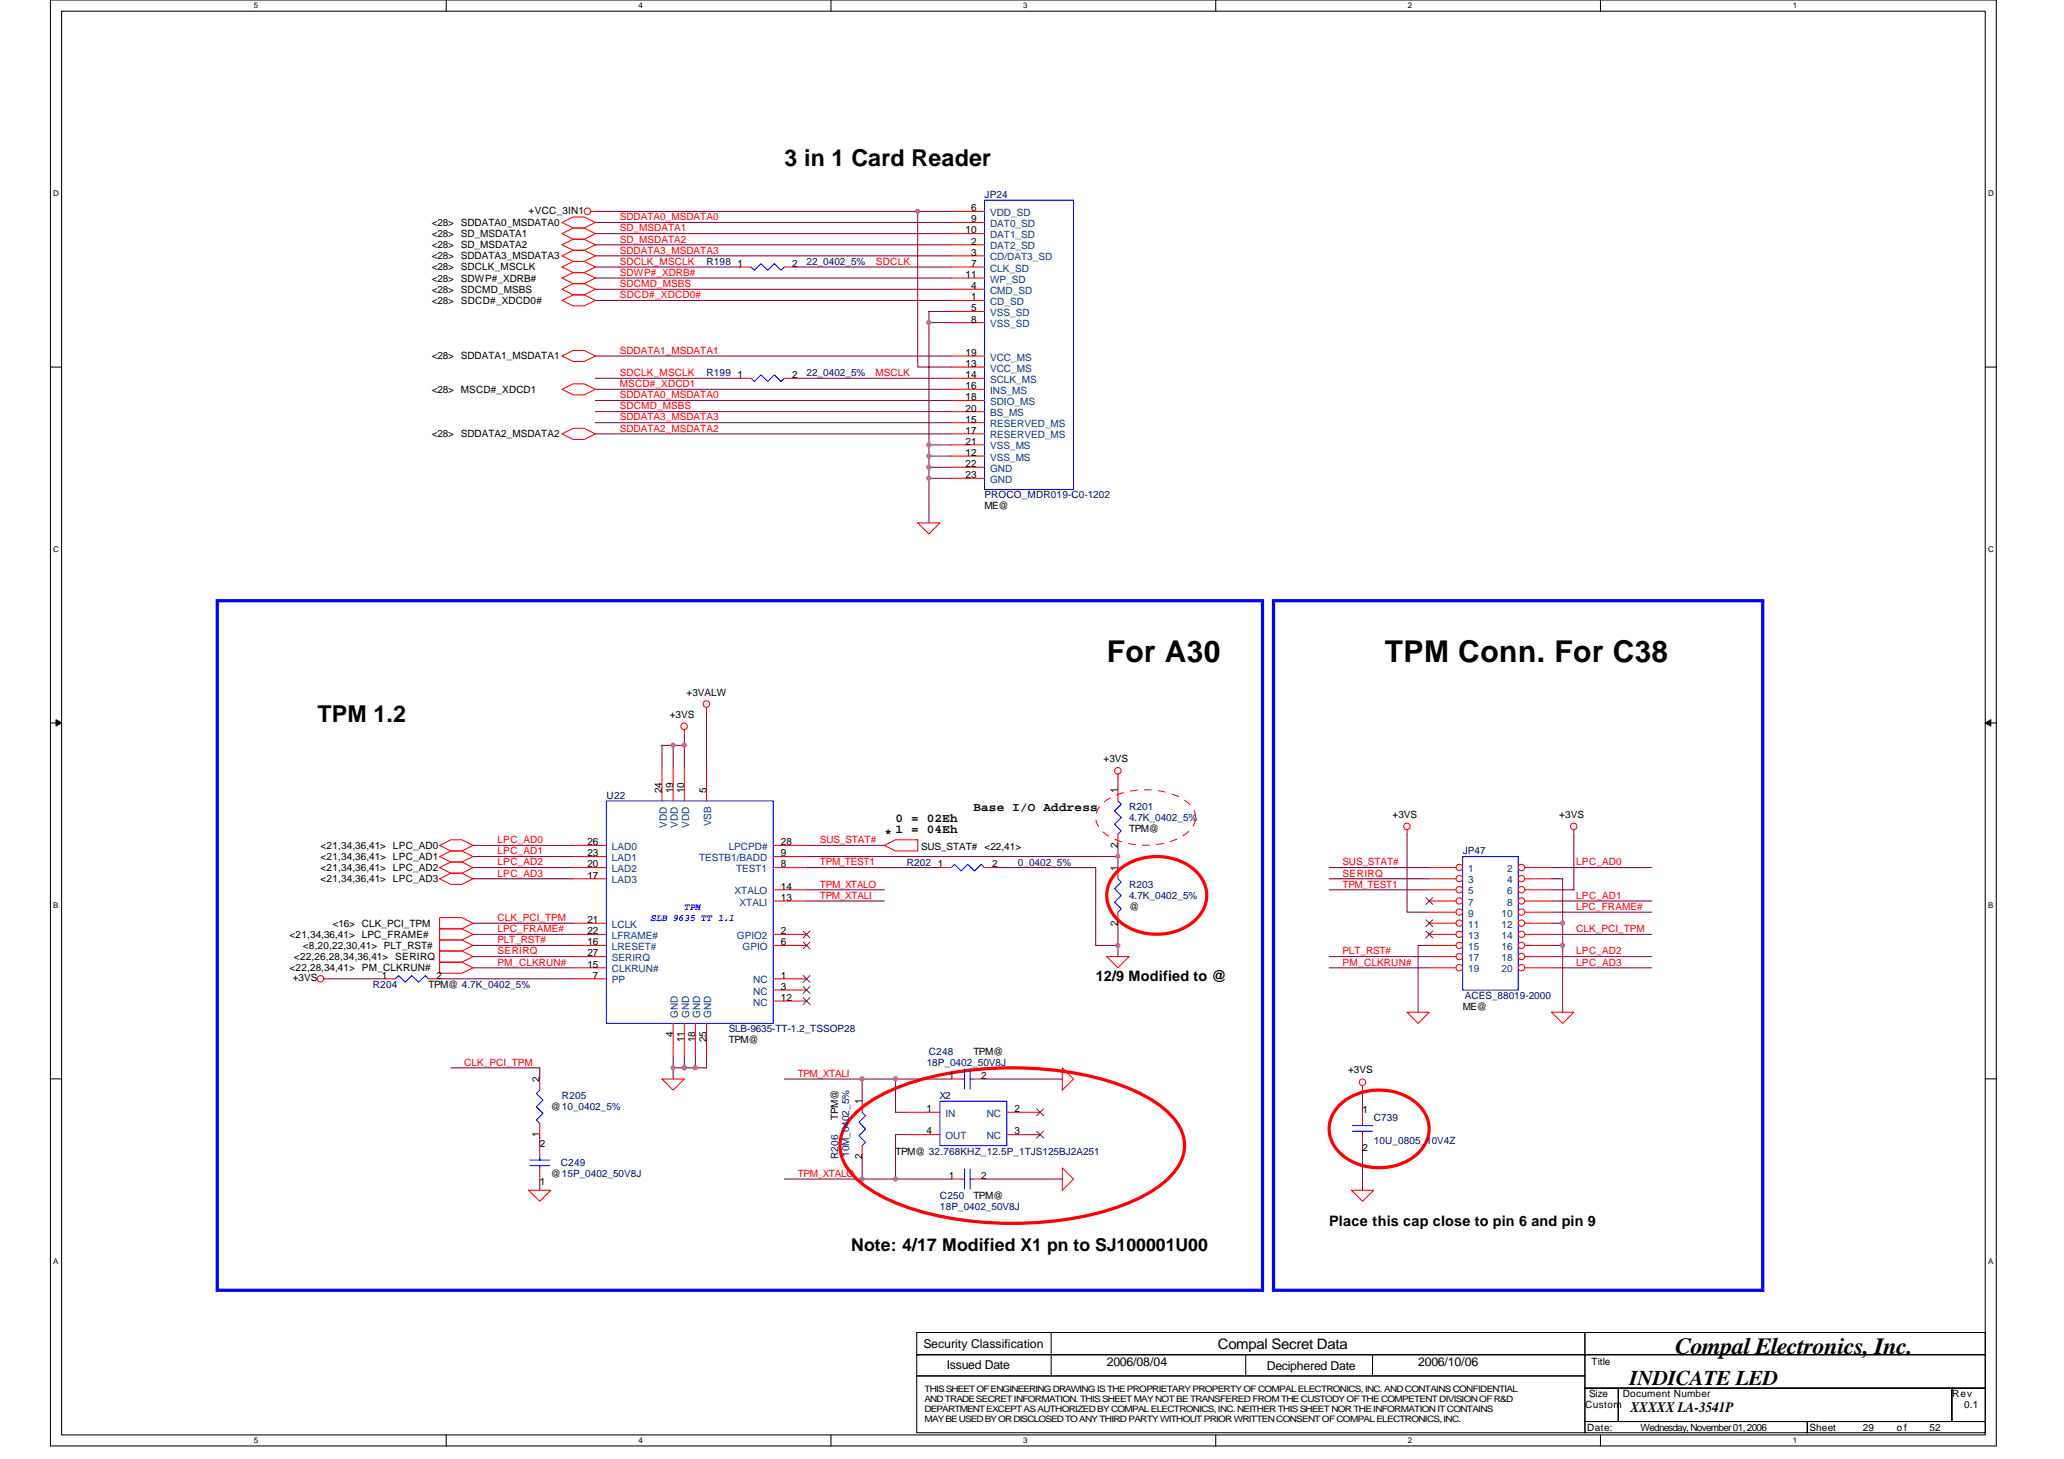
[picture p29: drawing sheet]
<svg xmlns="http://www.w3.org/2000/svg" width="297mm" height="210mm" viewBox="0 0 297 210" stroke-linecap="round" stroke-linejoin="round" font-family="sans-serif">
<defs><g id="words">
<g font-size="4.3">
<text x="159.3" y="95.2">For A30</text>
<text x="199.3" y="95.2">TPM Conn. For C38</text>
</g>
<g font-size="3.3">
<text x="112.9" y="23.9">3 in 1 Card Reader</text>
<text x="45.7" y="103.9">TPM 1.2</text>
<text x="241.1" y="194.7">Compal Electronics, Inc.</text>
</g>
<text font-size="3" x="234.5" y="199.2">INDICATE LED</text>
<text font-size="2.5" x="122.5" y="180">Note: 4/17 Modified X1 pn to SJ100001U00</text>
<g font-size="2.1">
<text x="157.7" y="141.2">12/9 Modified to @</text>
<text x="191.3" y="176.4">Place this cap close to pin 6 and pin 9</text>
<text x="175.3" y="194">Compal Secret Data</text>
<text x="234.7" y="203.2">XXXXX LA-3541P</text>
</g>
<g font-size="1.8">
<text x="128.9" y="119.8">1 = 04Eh</text>
<text x="128.9" y="118.2">0 = 02Eh</text>
<text x="140.1" y="116.6">Base I/O Address</text>
<text x="127.3" y="120.5">*</text>
<text x="132.9" y="193.9">Security Classification</text>
<text x="136.2" y="197">Issued Date</text>
<text x="159.3" y="196.5">2006/08/04</text>
<text x="182.3" y="197.1">Deciphered Date</text>
<text x="204.1" y="196.5">2006/10/06</text>
</g>
<g font-size="1.4" fill="#000080">
<text x="141.7" y="28.5">JP24</text>
<text x="101.7" y="38.1">R198</text>
<text x="116.1" y="38.1">22_0402_5%</text>
<text x="101.7" y="54.1">R199</text>
<text x="116.1" y="54.1">22_0402_5%</text>
<text x="141.7" y="71.7">PROCO_MDR019-C0-1202</text>
<text x="87.3" y="114.9">U22</text>
<text x="162.5" y="116.5">R201</text>
<text x="162.5" y="118.1">4.7K_0402_5%</text>
<text x="130.5" y="124.5">R202</text>
<text x="146.5" y="124.5">0_0402_5%</text>
<text x="210.5" y="122.9">JP47</text>
<text x="162.5" y="127.7">R203</text>
<text x="162.5" y="129.3">4.7K_0402_5%</text>
<text x="53.7" y="142.1">R204</text>
<text x="210.8" y="143.7">ACES_88019-2000</text>
<text x="104.9" y="148.5">SLB-9635-TT-1.2_TSSOP28</text>
<text x="133.4" y="153.3">18P_0402_50V8J</text>
<text x="133.7" y="151.7">C248</text>
<text x="80.9" y="158.1">R205</text>
<text x="135.2" y="158.1">X2</text>
<text x="197.7" y="161.3">C739</text>
<text x="80.7" y="167.7">C249</text>
<text x="120.6" y="166.8" transform="rotate(-90 120.6 166.8)">R206</text>
<text x="122.2" y="166.4" transform="rotate(-90 122.2 166.4)">10M_0402_5%</text>
<text x="197.7" y="164.5">10U_0805_10V4Z</text>
<text x="135.3" y="172.5">C250</text>
<text x="135.3" y="174.1">18P_0402_50V8J</text>
</g>
<g font-size="1.4">
<text x="62.1" y="32.5">&lt;28&gt; SDDATA0_MSDATA0</text>
<text x="62.1" y="34.1">&lt;28&gt; SD_MSDATA1</text>
<text x="62.1" y="35.7">&lt;28&gt; SD_MSDATA2</text>
<text x="76.1" y="30.7">+VCC_3IN1</text>
<text x="139" y="33.6">10</text>
<text x="139.8" y="35.2">2</text>
<text x="139.8" y="30.4">6</text>
<text x="139.8" y="32">9</text>
<text x="62.1" y="37.3">&lt;28&gt; SDDATA3_MSDATA3</text>
<text x="62.1" y="38.9">&lt;28&gt; SDCLK_MSCLK</text>
<text x="62.1" y="40.5">&lt;28&gt; SDWP#_XDRB#</text>
<text x="106.1" y="38.4">1</text>
<text x="114" y="38.4">2</text>
<text x="139" y="40">11</text>
<text x="139.8" y="41.6">4</text>
<text x="139.8" y="38.4">7</text>
<text x="139.8" y="36.8">3</text>
<text x="62.1" y="43.7">&lt;28&gt; SDCD#_XDCD0#</text>
<text x="62.1" y="42.1">&lt;28&gt; SDCMD_MSBS</text>
<text x="139.8" y="46.4">8</text>
<text x="139.8" y="43.2">1</text>
<text x="139.8" y="44.8">5</text>
<text x="62.1" y="51.7">&lt;28&gt; SDDATA1_MSDATA1</text>
<text x="139" y="52.8">13</text>
<text x="139" y="51.2">19</text>
<text x="62.1" y="56.5">&lt;28&gt; MSCD#_XDCD1</text>
<text x="106.1" y="54.4">1</text>
<text x="114" y="54.4">2</text>
<text x="139" y="57.6">18</text>
<text x="139" y="59.2">20</text>
<text x="139" y="56">16</text>
<text x="139" y="54.4">14</text>
<text x="62.1" y="62.9">&lt;28&gt; SDDATA2_MSDATA2</text>
<text x="139" y="64">21</text>
<text x="139" y="62.4">17</text>
<text x="139" y="60.8">15</text>
<text x="139" y="65.6">12</text>
<text x="139" y="68.8">23</text>
<text x="139" y="67.2">22</text>
<text x="141.7" y="73.3">ME@</text>
<text x="98.8" y="100.2">+3VALW</text>
<text x="96.4" y="103.2">+3VS</text>
<text x="158.8" y="109.6">+3VS</text>
<text x="95.2" y="114.1" transform="rotate(-90 95.2 114.1)">24</text>
<text x="96.9" y="114.1" transform="rotate(-90 96.9 114.1)">19</text>
<text x="98.5" y="114.1" transform="rotate(-90 98.5 114.1)">10</text>
<text x="101.7" y="114.1" transform="rotate(-90 101.7 114.1)">5</text>
<text x="160.9" y="114.1" transform="rotate(-90 160.9 114.1)">1</text>
<text x="162.5" y="119.7">TPM@</text>
<text x="200.4" y="117.6">+3VS</text>
<text x="224.4" y="117.6">+3VS</text>
<text x="46.1" y="125.3">&lt;21,34,36,41&gt; LPC_AD2</text>
<text x="46.1" y="122.1">&lt;21,34,36,41&gt; LPC_AD0</text>
<text x="46.1" y="123.7">&lt;21,34,36,41&gt; LPC_AD1</text>
<text x="84.5" y="121.6">26</text>
<text x="84.5" y="123.2">23</text>
<text x="84.5" y="124.8">20</text>
<text x="112.4" y="121.6">28</text>
<text x="112.4" y="124.8">8</text>
<text x="112.4" y="123.2">9</text>
<text x="132.6" y="122.3">SUS_STAT# &lt;22,41&gt;</text>
<text x="135" y="124.8">1</text>
<text x="142.8" y="124.8">2</text>
<text x="160.9" y="125.3" transform="rotate(-90 160.9 125.3)">1</text>
<text x="160.9" y="121.9" transform="rotate(-90 160.9 121.9)">2</text>
<text x="46.1" y="126.9">&lt;21,34,36,41&gt; LPC_AD3</text>
<text x="84.5" y="126.4">17</text>
<text x="112.4" y="129.6">13</text>
<text x="112.4" y="128">14</text>
<text x="162.5" y="130.9">@</text>
<text x="41.7" y="134.9">&lt;21,34,36,41&gt; LPC_FRAME#</text>
<text x="43.6" y="136.5">&lt;8,20,22,30,41&gt; PLT_RST#</text>
<text x="47.9" y="133.3">&lt;16&gt; CLK_PCI_TPM</text>
<text x="84.5" y="132.8">21</text>
<text x="84.5" y="134.4">22</text>
<text x="84.5" y="136">16</text>
<text x="84.5" y="137.6">27</text>
<text x="112.4" y="136">6</text>
<text x="112.4" y="134.4">2</text>
<text x="160.9" y="133.2" transform="rotate(-90 160.9 133.2)">2</text>
<text x="41.7" y="139.7">&lt;22,28,34,41&gt; PM_CLKRUN#</text>
<text x="42.1" y="141.2">+3VS</text>
<text x="42.3" y="138.1">&lt;22,26,28,34,36,41&gt; SERIRQ</text>
<text x="54.9" y="140.8">1</text>
<text x="61.7" y="142.1">TPM@ 4.7K_0402_5%</text>
<text x="62.8" y="140.8">2</text>
<text x="84.5" y="139.2">15</text>
<text x="85.3" y="140.8">7</text>
<text x="112.4" y="140.8">1</text>
<text x="112.4" y="142.4">3</text>
<text x="112.4" y="144">12</text>
<text x="96.9" y="149.2" transform="rotate(-90 96.9 149.2)">4</text>
<text x="98.5" y="150" transform="rotate(-90 98.5 150)">11</text>
<text x="100.1" y="150" transform="rotate(-90 100.1 150)">18</text>
<text x="101.7" y="150" transform="rotate(-90 101.7 150)">25</text>
<text x="210.5" y="145.3">ME@</text>
<text x="77.7" y="155.7" transform="rotate(-90 77.7 155.7)">2</text>
<text x="104.9" y="150.1">TPM@</text>
<text x="136.6" y="155.2">1</text>
<text x="140.1" y="151.7">TPM@</text>
<text x="141.2" y="155.2">2</text>
<text x="194" y="154.4">+3VS</text>
<text x="79.3" y="159.7">@10_0402_5%</text>
<text x="120.6" y="161.2" transform="rotate(-90 120.6 161.2)">TPM@</text>
<text x="124.1" y="158.9" transform="rotate(-90 124.1 158.9)">1</text>
<text x="133.3" y="160">1</text>
<text x="146" y="160">2</text>
<text x="196.1" y="160.2">1</text>
<text x="77.7" y="163.6" transform="rotate(-90 77.7 163.6)">1</text>
<text x="77.7" y="165">2</text>
<text x="124.1" y="166.8" transform="rotate(-90 124.1 166.8)">2</text>
<text x="128.9" y="166.1">TPM@ 32.768KHZ_12.5P_1TJS125BJ2A251</text>
<text x="133.3" y="163.2">4</text>
<text x="146" y="163.2">3</text>
<text x="196.1" y="165.7">2</text>
<text x="77.7" y="170.4">1</text>
<text x="79.3" y="169.3">@15P_0402_50V8J</text>
<text x="136.6" y="169.6">1</text>
<text x="140.1" y="172.5">TPM@</text>
<text x="141.2" y="169.6">2</text>
<text x="229.1" y="196.4">Title</text>
<text x="228.1" y="202.6">Custom</text>
<text x="228.7" y="201">Size</text>
<text x="233.5" y="201">Document Number</text>
<text x="281" y="201">Rev</text>
<text x="282.7" y="202.6">0.1</text>
<text x="228.4" y="205.8">Date:</text>
<text x="236.1" y="205.8">Wednesday, November 01,2006</text>
<text x="260.4" y="205.8">Sheet</text>
<text x="268.1" y="205.8">29</text>
<text x="273" y="205.8">of</text>
<text x="277.7" y="205.8">52</text>
</g>
<g font-size="1.4" fill="#f00">
<text x="89.2" y="31.7">SDDATA0_MSDATA0</text>
<text x="89.2" y="33.3">SD_MSDATA1</text>
<text x="89.2" y="34.9">SD_MSDATA2</text>
<text x="89.2" y="41.3">SDCMD_MSBS</text>
<text x="89.2" y="39.7">SDWP#_XDRB#</text>
<text x="89.2" y="38.1">SDCLK_MSCLK</text>
<text x="89.2" y="36.5">SDDATA3_MSDATA3</text>
<text x="126" y="38.1">SDCLK</text>
<text x="89.2" y="42.9">SDCD#_XDCD0#</text>
<text x="89.2" y="50.9">SDDATA1_MSDATA1</text>
<text x="89.2" y="55.7">MSCD#_XDCD1</text>
<text x="89.2" y="58.9">SDCMD_MSBS</text>
<text x="89.2" y="54.1">SDCLK_MSCLK</text>
<text x="89.2" y="57.3">SDDATA0_MSDATA0</text>
<text x="126" y="54.1">MSCLK</text>
<text x="89.2" y="60.5">SDDATA3_MSDATA3</text>
<text x="89.2" y="62.1">SDDATA2_MSDATA2</text>
<text x="71.6" y="124.5">LPC_AD2</text>
<text x="71.6" y="122.9">LPC_AD1</text>
<text x="71.6" y="121.3">LPC_AD0</text>
<text x="118" y="121.3">SUS_STAT#</text>
<text x="118" y="124.5">TPM_TEST1</text>
<text x="193.2" y="124.5">SUS_STAT#</text>
<text x="226.8" y="124.5">LPC_AD0</text>
<text x="71.6" y="126.1">LPC_AD3</text>
<text x="118" y="127.7">TPM_XTALO</text>
<text x="118" y="129.3">TPM_XTALI</text>
<text x="193.2" y="126.1">SERIRQ</text>
<text x="193.2" y="127.7">TPM_TEST1</text>
<text x="226.8" y="129.3">LPC_AD1</text>
<text x="226.8" y="130.9">LPC_FRAME#</text>
<text x="71.6" y="137.3">SERIRQ</text>
<text x="71.6" y="134.1">LPC_FRAME#</text>
<text x="71.6" y="135.7">PLT_RST#</text>
<text x="71.6" y="132.5">CLK_PCI_TPM</text>
<text x="193.2" y="137.3">PLT_RST#</text>
<text x="226.8" y="137.3">LPC_AD2</text>
<text x="226.8" y="134.1">CLK_PCI_TPM</text>
<text x="71.6" y="138.9">PM_CLKRUN#</text>
<text x="193.2" y="138.9">PM_CLKRUN#</text>
<text x="226.8" y="138.9">LPC_AD3</text>
<text x="66.8" y="153.3">CLK_PCI_TPM</text>
<text x="114.8" y="154.9">TPM_XTALI</text>
<text x="114.8" y="169.3">TPM_XTALO</text>
</g>
<g font-size="1.4" fill="#004080">
<text x="142.5" y="34.3">DAT1_SD</text>
<text x="142.5" y="35.9">DAT2_SD</text>
<text x="142.5" y="31.1">VDD_SD</text>
<text x="142.5" y="32.7">DAT0_SD</text>
<text x="142.5" y="40.7">WP_SD</text>
<text x="142.5" y="39.1">CLK_SD</text>
<text x="142.5" y="37.5">CD/DAT3_SD</text>
<text x="142.5" y="47.1">VSS_SD</text>
<text x="142.5" y="42.3">CMD_SD</text>
<text x="142.5" y="43.9">CD_SD</text>
<text x="142.5" y="45.5">VSS_SD</text>
<text x="142.5" y="53.5">VCC_MS</text>
<text x="142.5" y="51.9">VCC_MS</text>
<text x="142.5" y="58.3">SDIO_MS</text>
<text x="142.5" y="59.9">BS_MS</text>
<text x="142.5" y="56.7">INS_MS</text>
<text x="142.5" y="55.1">SCLK_MS</text>
<text x="142.5" y="64.7">VSS_MS</text>
<text x="142.5" y="63.1">RESERVED_MS</text>
<text x="142.5" y="61.5">RESERVED_MS</text>
<text x="142.5" y="69.5">GND</text>
<text x="142.5" y="67.9">GND</text>
<text x="142.5" y="66.3">VSS_MS</text>
<text x="95.9" y="119.1" transform="rotate(-90 95.9 119.1)">VDD</text>
<text x="97.6" y="119.1" transform="rotate(-90 97.6 119.1)">VDD</text>
<text x="99.2" y="119.1" transform="rotate(-90 99.2 119.1)">VDD</text>
<text x="102.4" y="118.9" transform="rotate(-90 102.4 118.9)">VSB</text>
<text x="88.1" y="122.3">LAD0</text>
<text x="88.1" y="123.9">LAD1</text>
<text x="88.1" y="125.5">LAD2</text>
<text x="100.6" y="123.9">TESTB1/BADD</text>
<text x="104.9" y="122.3">LPCPD#</text>
<text x="105.9" y="125.5">TEST1</text>
<text x="211.3" y="125.5">1</text>
<text x="216.9" y="125.5">2</text>
<text x="88.1" y="127.1">LAD3</text>
<text x="105.7" y="128.7">XTALO</text>
<text x="106.4" y="130.3">XTALI</text>
<text x="211.3" y="127.1">3</text>
<text x="211.3" y="128.7">5</text>
<text x="211.3" y="130.3">7</text>
<text x="211.3" y="131.9">9</text>
<text x="216.1" y="131.9">10</text>
<text x="216.9" y="127.1">4</text>
<text x="216.9" y="128.7">6</text>
<text x="216.9" y="130.3">8</text>
<text x="88.1" y="133.5">LCLK</text>
<text x="88.1" y="135.1">LFRAME#</text>
<text x="88.1" y="136.7">LRESET#</text>
<text x="106.1" y="135.1">GPIO2</text>
<text x="106.9" y="136.7">GPIO</text>
<text x="211.3" y="133.5">11</text>
<text x="211.3" y="135.1">13</text>
<text x="211.3" y="136.7">15</text>
<text x="216.1" y="133.5">12</text>
<text x="216.1" y="135.1">14</text>
<text x="216.1" y="136.7">16</text>
<text x="88.1" y="138.3">SERIRQ</text>
<text x="88.1" y="139.9">CLKRUN#</text>
<text x="88.1" y="141.5">PP</text>
<text x="108.4" y="141.5">NC</text>
<text x="108.4" y="143.1">NC</text>
<text x="211.3" y="138.3">17</text>
<text x="211.3" y="139.9">19</text>
<text x="216.1" y="138.3">18</text>
<text x="216.1" y="139.9">20</text>
<text x="97.6" y="146.4" transform="rotate(-90 97.6 146.4)">GND</text>
<text x="99.2" y="146.4" transform="rotate(-90 99.2 146.4)">GND</text>
<text x="100.7" y="146.4" transform="rotate(-90 100.7 146.4)">GND</text>
<text x="102.4" y="146.4" transform="rotate(-90 102.4 146.4)">GND</text>
<text x="108.4" y="144.7">NC</text>
<text x="136.1" y="160.7">IN</text>
<text x="142" y="160.7">NC</text>
<text x="136.1" y="163.9">OUT</text>
<text x="142" y="163.9">NC</text>
</g>
<g font-size="1.4" fill="#00f">
<text x="98.5" y="130.9">TPM</text>
<text x="93.7" y="132.5">SLB 9635 TT 1.1</text>
</g>
<g font-size="1.3">
<text x="133.1" y="200.2">THIS SHEET OF ENGINEERING DRAWING IS THE PROPRIETARY PROPERTY OF COMPAL ELECTRONICS, INC. AND CONTAINS CONFIDENTIAL</text>
<text x="133.1" y="201.7">AND TRADE SECRET INFORMATION. THIS SHEET MAY NOT BE TRANSFERED FROM THE CUSTODY OF THE COMPETENT DIVISION OF R&amp;D</text>
<text x="133.1" y="203.1">DEPARTMENT EXCEPT AS AUTHORIZED BY COMPAL ELECTRONICS, INC. NEITHER THIS SHEET NOR THE INFORMATION IT CONTAINS</text>
<text x="133.1" y="204.6">MAY BE USED BY OR DISCLOSED TO ANY THIRD PARTY WITHOUT PRIOR WRITTEN CONSENT OF COMPAL ELECTRONICS, INC.</text>
</g>
<g font-size="1.1">
<text x="36.5" y="1.2">5</text>
<text x="91.9" y="1.2">4</text>
<text x="147.3" y="1.2">3</text>
<text x="202.6" y="1.2">2</text>
<text x="258" y="1.2">1</text>
<text x="7.7" y="28.2">D</text>
<text x="286.1" y="28.2">D</text>
<text x="7.7" y="79.4">C</text>
<text x="286.1" y="79.4">C</text>
<text x="7.7" y="130.6">B</text>
<text x="286.1" y="130.6">B</text>
<text x="7.7" y="181.8">A</text>
<text x="286.1" y="181.8">A</text>
<text x="36.5" y="207.6">5</text>
<text x="91.9" y="207.6">4</text>
<text x="147.3" y="207.6">3</text>
<text x="202.6" y="207.6">2</text>
<text x="258" y="207.6">1</text>
</g>
</g></defs>
<path d="M7.3 0h280v208h-280zM8.9 1.6h276.8v204.8h-276.8z" fill="none" stroke="#000" stroke-width=".15"/>
<g fill="#fff">
<path d="M36.5 .2h.6v1.2h-.6z"/>
<path d="M36.5 206.6h.6v1.3h-.6z"/>
</g>
<path d="M64.2 0v1.6M64.2 206.4v1.6" fill="none" stroke="#000" stroke-width=".15"/>
<g fill="#fff">
<path d="M91.9 .2h.6v1.2h-.6z"/>
<path d="M91.9 206.6h.6v1.3h-.6z"/>
</g>
<path d="M119.6 0v1.6M119.6 206.4v1.6" fill="none" stroke="#000" stroke-width=".15"/>
<g fill="#fff">
<path d="M147.3 .2h.6v1.2h-.6z"/>
<path d="M147.3 206.6h.6v1.3h-.6z"/>
</g>
<path d="M175 0v1.6M175 206.4v1.6" fill="none" stroke="#000" stroke-width=".15"/>
<g fill="#fff">
<path d="M202.6 .2h.6v1.2h-.6z"/>
<path d="M202.6 206.6h.6v1.3h-.6z"/>
</g>
<path d="M230.3 0v1.6M230.3 206.4v1.6" fill="none" stroke="#000" stroke-width=".15"/>
<g fill="#fff">
<path d="M258 .2h.6v1.2h-.6z"/>
<path d="M258 206.6h.6v1.3h-.6z"/>
<path d="M7.7 27.2h.8v1.3h-.8z"/>
<path d="M286.1 27.2h.8v1.3h-.8z"/>
<path d="M7.7 78.4h.8v1.3h-.8z"/>
<path d="M286.1 78.4h.8v1.3h-.8z"/>
</g>
<path d="M7.3 52.8h1.6M285.7 52.8h1.6" fill="none" stroke="#000" stroke-width=".15"/>
<g fill="#fff">
<path d="M7.7 129.6h.7v1.3h-.7z"/>
<path d="M286.1 129.6h.7v1.3h-.7z"/>
</g>
<path d="M7.3 104h1.6M285.7 104h1.6" fill="none" stroke="#000" stroke-width=".15"/>
<path d="M8.1 103.5l.8 .5-.8 .5zM285.7 104l.8-.5v1z" fill="#000" stroke="#000" stroke-width=".14"/>
<g fill="#fff">
<path d="M7.7 180.8h.7v1.3h-.7z"/>
<path d="M286.1 180.8h.7v1.3h-.7z"/>
</g>
<g fill="none" stroke="#000" stroke-width=".15">
<path d="M7.3 155.2h1.6M285.7 155.2h1.6M131.9 191.7h96.2v3.2h-96.2zM131.9 194.9h96.2v3.1h-96.2zM131.9 198h96.2v8.1h-96.2zM151.3 191.7v6.3M179.3 194.9v3.1M197.5 194.9v3.1M228.1 191.7h57.6v3.2h-57.6zM228.1 194.9h57.6v4.8h-57.6zM228.1 199.7h4.8v4.8h-4.8zM232.9 199.7h48v4.8h-48z"/>
<path d="M280.9 199.7h4.8v4.8h-4.8zM228.1 204.5h32v1.6h-32zM260.1 204.5h25.6v1.6h-25.6z"/>
</g>
<g fill="none" stroke="#800040" stroke-width=".15">
<path d="M85.7 30.4h46.4v22.4h4.8M85.7 38.4h20.8M85.7 32h51.2M85.7 36.8h51.2M85.7 33.6h51.2M85.7 35.2h51.2M114.5 38.4h22.4M132.1 30.4h4.8M85.7 41.6h51.2M85.7 43.2h51.2M85.7 40h51.2M85.7 56h51.2"/>
<path d="M85.7 59.2h51.2M85.7 54.4h20.8M85.7 57.6h51.2M85.7 51.2h51.2M114.5 54.4h22.4M133.7 46.4h3.2M136.9 44.8h-3.2v22.4M85.7 60.8h51.2M85.7 62.4h51.2M133.7 67.2v1.6h3.2M133.7 64h3.2M133.7 68.8v6.4"/>
<path d="M133.7 65.6h3.2M133.7 67.2h3.2M96.9 107.2v3.2M98.5 105.6v4.8M98.5 107.2h-3.2v3.2M101.7 102.4v8M160.9 112v1.6M68.1 124.8h14.4M68.1 123.2h14.4M68.1 137.6h14.4M68.1 126.4h14.4M68.1 121.6h14.4"/>
<path d="M68.1 134.4h14.4M68.1 136h14.4M68.1 132.8h14.4M68.1 139.2h14.4M116.1 124.8h19.2M116.1 123.2h44.8M116.1 121.6h11.2M116.1 128h11.2M116.1 129.6h11.2M143.3 124.8h14.4v11.2h3.2M160.9 121.6v3.2M160.9 132.8v4.8"/>
<path d="M191.3 124.8h14.4M191.3 137.6h14.4M191.3 126.4h14.4M191.3 139.2h14.4M191.3 128h14.4M202.5 120v11.2h3.2M205.7 136h-1.6v9.6M223.3 136h1.6v9.6M223.3 124.8h14.4M223.3 137.6h14.4M223.3 126.4h1.6v9.6M223.3 134.4h14.4"/>
<path d="M223.3 132.8h1.6M223.3 139.2h14.4M223.3 129.6h14.4M223.3 131.2h14.4M226.5 120v8h-3.2M47.3 140.8h8M63.3 140.8h19.2M64.9 153.6h12.8v1.6M96.9 152v3.2M98.5 152v1.6M100.1 152v1.6M101.7 152v1.6h-4.8"/>
<path d="M112.9 155.2h24M124.1 155.2v3.2M128.9 155.2v4.8h1.6M141.7 155.2h11.2M196.1 156.8v3.2M77.7 163.2v1.6M77.7 169.6v1.6M112.9 169.6h24M124.1 166.4v3.2M130.5 163.2h-1.6v6.4M141.7 169.6h11.2M196.1 164.8v6.4"/>
</g>
<g fill="none" stroke="#f00" stroke-width=".15">
<path d="M80.9 32l1.6-.8h1.6l1.6 .8-1.6 .8h-1.6zM80.9 36.8l1.6-.8h1.6l1.6 .8-1.6 .8h-1.6zM80.9 33.6l1.6-.8h1.6l1.6 .8-1.6 .8h-1.6zM80.9 35.2l1.6-.8h1.6l1.6 .8-1.6 .8h-1.6zM80.9 38.4l1.6-.8h1.6l1.6 .8-1.6 .8h-1.6zM85 30.4h.7M136.9 30.4h4.8M136.9 33.6h4.8M136.9 35.2h4.8M136.9 38.4h4.8M136.9 32h4.8M136.9 36.8h4.8"/>
<path d="M80.9 56l1.6-.8h1.6l1.6 .8-1.6 .8h-1.6zM80.9 40l1.6-.8h1.6l1.6 .8-1.6 .8h-1.6zM80.9 43.2l1.6-.8h1.6l1.6 .8-1.6 .8h-1.6zM80.9 41.6l1.6-.8h1.6l1.6 .8-1.6 .8h-1.6zM80.9 51.2l1.6-.8h1.6l1.6 .8-1.6 .8h-1.6zM136.9 57.6h4.8M136.9 59.2h4.8M136.9 56h4.8M136.9 46.4h4.8M136.9 54.4h4.8M136.9 41.6h4.8M136.9 40h4.8"/>
<path d="M136.9 52.8h4.8M136.9 43.2h4.8M136.9 51.2h4.8M136.9 44.8h4.8M80.9 62.4l1.6-.8h1.6l1.6 .8-1.6 .8h-1.6zM132.1 75.2h3.2l-1.6 1.6zM136.9 68.8h4.8M136.9 67.2h4.8M136.9 64h4.8M136.9 62.4h4.8M136.9 60.8h4.8M136.9 65.6h4.8"/>
<path d="M95.3 110.4v4.8M96.9 110.4v4.8M98.5 105v.6M98.5 110.4v4.8M101.7 101.8v.6M101.7 110.4v4.8M160.9 111.4v.6M160.9 113.6v1.6M202.5 119.4v.6M226.5 119.4v.6M63.3 124.8l1.6-.8h1.6l1.6 .8-1.6 .8h-1.6zM63.3 121.6l1.6-.8h1.6l1.6 .8-1.6 .8h-1.6z"/>
<path d="M63.3 126.4l1.6-.8h1.6l1.6 .8-1.6 .8h-1.6zM63.3 123.2l1.6-.8h1.6l1.6 .8-1.6 .8h-1.6zM63.3 136.8h3.2l1.6 .8-1.6 .8h-3.2zM63.3 135.2h3.2l1.6 .8-1.6 .8h-3.2zM63.3 132h3.2l1.6 .8-1.6 .8h-3.2zM63.3 138.4h3.2l1.6 .8-1.6 .8h-3.2zM63.3 133.6h3.2l1.6 .8-1.6 .8h-3.2zM82.5 121.6h4.8M82.5 123.2h4.8M82.5 124.8h4.8M82.5 126.4h4.8M82.5 132.8h4.8"/>
<path d="M82.5 134.4h4.8M82.5 136h4.8M82.5 137.6h4.8M82.5 139.2h4.8M111.3 121.6h4.8M111.3 123.2h4.8M111.3 124.8h4.8M111.3 134.4h4.8M111.3 136h4.8M111.3 128h4.8M111.3 129.6h4.8M127.3 121.6l1.6-.8h3.2v1.6h-3.2z"/>
<path d="M135.3 124.8h1.6M141.7 124.8h1.6M159.3 137.6h3.2l-1.6 1.6zM160.9 120v1.6M160.9 124.8v1.6M160.9 131.2v1.6M46.6 140.8h.7M55.3 140.8h1.6M61.7 140.8h1.6M82.5 140.8h4.8M95.3 155.2h3.2l-1.6 1.6zM96.9 147.2v4.8"/>
<path d="M98.5 147.2v4.8M100.1 147.2v4.8M101.7 147.2v4.8M111.3 140.8h4.8M111.3 142.4h4.8M111.3 144h4.8M152.9 153.6l1.6 1.6-1.6 1.6zM196.1 156.2v.6M202.5 145.6h3.2l-1.6 1.6zM223.3 145.6h3.2l-1.6 1.6zM76.1 171.2h3.2l-1.6 1.6zM77.7 164.8v1.6"/>
<path d="M77.7 168v1.6M136.9 169.6h1.6M140.1 169.6h1.6M152.9 168l1.6 1.6-1.6 1.6zM194.5 171.2h3.2l-1.6 1.6zM196.1 160v1.6M196.1 163.2v1.6"/>
<circle cx="84.5" cy="30.4" r=".47"/>
<circle cx="98.5" cy="104.5" r=".47"/>
<circle cx="101.7" cy="101.3" r=".47"/>
<circle cx="160.9" cy="110.9" r=".47"/>
<circle cx="202.5" cy="118.9" r=".47"/>
<circle cx="226.5" cy="118.9" r=".47"/>
<circle cx="46.1" cy="140.8" r=".47"/>
<circle cx="196.1" cy="155.7" r=".47"/>
</g>
<path d="M161 125.2a8.5 8.5 0 0 1 11.5 .6 4.7 4.7 0 0 1-1.3 7.2 8.5 8.5 0 0 1-10.8-1.1 4.6 4.6 0 0 1 .6-6.7zM123.5 159.8a23.1 23.1 0 0 1 9-4.5 51.2 51.2 0 0 1 28.2 .6 18.9 18.9 0 0 1 8 4.8 5.8 5.8 0 0 1 0 8.2 19 19 0 0 1-8 4.8 50.5 50.5 0 0 1-30 0 18.9 18.9 0 0 1-8.1-4.8 5.8 5.8 0 0 1 0-8.2zM193 158.7a8.5 8.5 0 0 1 11.5 .7 4.7 4.7 0 0 1-1.3 7.2 8.5 8.5 0 0 1-10.8-1.2 4.6 4.6 0 0 1 .6-6.7z" fill="none" stroke="#f00" stroke-width=".47"/>
<path d="M31.3 86.4h150.4v99.2h-150.4zM183.3 86.4h70.4v99.2h-70.4z" fill="none" stroke="#00f" stroke-width=".47"/>
<path d="M158.5 115.8a9.6 9.6 0 0 1 7.5-2.1 8.3 8.3 0 0 1 5.3 2.1 2.49 2.49 0 0 1 0 3.6 9.6 9.6 0 0 1-7.6 2.1 8.3 8.3 0 0 1-5.2-2.1 2.5 2.5 0 0 1 0-3.6z" fill="none" stroke="#f00" stroke-width=".14" stroke-dasharray="1 1 1 1 1 1 1 1"/>
<g fill="none" stroke="#00f" stroke-width=".15">
<path d="M141.7 28.8h12.8v41.6h-12.8zM87.3 115.2h24v32h-24zM160.9 115.2l.5 .5-1 1 1 .9-1 1 1 .9-.5 .5M136.9 124.8l.5-.4 .9 .9 1-.9 .9 .9 1-.9 .5 .4M160.9 126.4l.5 .5-1 1 1 .9-1 1 1 .9-.5 .5M210.5 123.2h8v19.2h-8zM56.9 140.8l.5-.4 .9 .9 1-.9 .9 .9 1-.9 .5 .4M76.2 166.9h2.9M76.2 167.7h2.9M77.7 166.4v.5M77.7 167.7v.3M138.5 169.6h.3"/>
<path d="M138.8 168.2v2.9M139.6 169.6h.5M139.6 168.2v2.9M194.6 162.8h2.9M194.6 161.9h2.9M196.1 161.6v.3M196.1 162.8v.4"/>
</g>
<path d="M115.6 135.5l1 1M115.6 133.9l1 1M116.6 135.5l-1 1M116.6 133.9l-1 1M115.6 140.3l1 1M115.6 141.9l1 1M115.6 143.5l1 1M116.6 140.3l-1 1M116.6 141.9l-1 1M116.6 143.5l-1 1" fill="none" stroke="#804000" stroke-width=".14"/>
<circle cx="210" cy="124.8" r=".46" fill="#fff" stroke="#f00" stroke-width=".15"/>
<path d="M205.7 124.8h3.8" fill="none" stroke="#f00" stroke-width=".15"/>
<circle cx="219" cy="124.8" r=".46" fill="#fff" stroke="#f00" stroke-width=".15"/>
<path d="M219.5 124.8h3.8" fill="none" stroke="#f00" stroke-width=".15"/>
<circle cx="210" cy="126.4" r=".46" fill="#fff" stroke="#f00" stroke-width=".15"/>
<path d="M205.7 126.4h3.8" fill="none" stroke="#f00" stroke-width=".15"/>
<circle cx="219" cy="126.4" r=".46" fill="#fff" stroke="#f00" stroke-width=".15"/>
<path d="M219.5 126.4h3.8" fill="none" stroke="#f00" stroke-width=".15"/>
<circle cx="210" cy="128" r=".46" fill="#fff" stroke="#f00" stroke-width=".15"/>
<path d="M205.7 128h3.8" fill="none" stroke="#f00" stroke-width=".15"/>
<circle cx="219" cy="128" r=".46" fill="#fff" stroke="#f00" stroke-width=".15"/>
<path d="M219.5 128h3.8" fill="none" stroke="#f00" stroke-width=".15"/>
<circle cx="210" cy="129.6" r=".46" fill="#fff" stroke="#f00" stroke-width=".15"/>
<path d="M205.7 129.6h3.8" fill="none" stroke="#f00" stroke-width=".15"/>
<path d="M205.2 129.1l1 1M206.2 129.1l-1 1" fill="none" stroke="#804000" stroke-width=".14"/>
<circle cx="219" cy="129.6" r=".46" fill="#fff" stroke="#f00" stroke-width=".15"/>
<path d="M219.5 129.6h3.8" fill="none" stroke="#f00" stroke-width=".15"/>
<circle cx="210" cy="131.2" r=".46" fill="#fff" stroke="#f00" stroke-width=".15"/>
<path d="M205.7 131.2h3.8" fill="none" stroke="#f00" stroke-width=".15"/>
<circle cx="219" cy="131.2" r=".46" fill="#fff" stroke="#f00" stroke-width=".15"/>
<path d="M219.5 131.2h3.8" fill="none" stroke="#f00" stroke-width=".15"/>
<circle cx="210" cy="132.8" r=".46" fill="#fff" stroke="#f00" stroke-width=".15"/>
<path d="M205.7 132.8h3.8" fill="none" stroke="#f00" stroke-width=".15"/>
<path d="M205.2 132.3l1 1M206.2 132.3l-1 1" fill="none" stroke="#804000" stroke-width=".14"/>
<circle cx="219" cy="132.8" r=".46" fill="#fff" stroke="#f00" stroke-width=".15"/>
<path d="M219.5 132.8h3.8" fill="none" stroke="#f00" stroke-width=".15"/>
<circle cx="210" cy="134.4" r=".46" fill="#fff" stroke="#f00" stroke-width=".15"/>
<path d="M205.7 134.4h3.8" fill="none" stroke="#f00" stroke-width=".15"/>
<path d="M205.2 133.9l1 1M206.2 133.9l-1 1" fill="none" stroke="#804000" stroke-width=".14"/>
<circle cx="219" cy="134.4" r=".46" fill="#fff" stroke="#f00" stroke-width=".15"/>
<path d="M219.5 134.4h3.8" fill="none" stroke="#f00" stroke-width=".15"/>
<circle cx="210" cy="136" r=".46" fill="#fff" stroke="#f00" stroke-width=".15"/>
<path d="M205.7 136h3.8" fill="none" stroke="#f00" stroke-width=".15"/>
<circle cx="219" cy="136" r=".46" fill="#fff" stroke="#f00" stroke-width=".15"/>
<path d="M219.5 136h3.8" fill="none" stroke="#f00" stroke-width=".15"/>
<circle cx="210" cy="137.6" r=".46" fill="#fff" stroke="#f00" stroke-width=".15"/>
<path d="M205.7 137.6h3.8" fill="none" stroke="#f00" stroke-width=".15"/>
<circle cx="219" cy="137.6" r=".46" fill="#fff" stroke="#f00" stroke-width=".15"/>
<path d="M219.5 137.6h3.8" fill="none" stroke="#f00" stroke-width=".15"/>
<circle cx="210" cy="139.2" r=".46" fill="#fff" stroke="#f00" stroke-width=".15"/>
<path d="M205.7 139.2h3.8" fill="none" stroke="#f00" stroke-width=".15"/>
<circle cx="219" cy="139.2" r=".46" fill="#fff" stroke="#f00" stroke-width=".15"/>
<g fill="none" stroke="#f00" stroke-width=".15">
<path d="M106.5 38.4h1.6M112.9 38.4h1.6M106.5 54.4h1.6M112.9 54.4h1.6M219.5 139.2h3.8M77.7 155.2v1.6M124.1 158.4v1.6M136.9 155.2h1.6M140.1 155.2h1.6M77.7 161.6v1.6M124.1 164.8v1.6M130.5 163.2h4.8"/>
<path d="M130.5 160h4.8M144.9 163.2h4.8M144.9 160h4.8"/>
</g>
<path d="M108.1 38.4l.5 .5 .9-1 1 1 .9-1 1 1 .5-.5M108.1 54.4l.5 .5 .9-1 1 1 .9-1 1 1 .5-.5M77.7 156.8l-.5 .5 .9 1-.9 .9 .9 1-.9 .9 .5 .5M135.3 158.4h9.6v6.4h-9.6zM138.5 155.2h.3M138.8 153.8v2.9M139.6 155.2h.5M139.6 153.8v2.9M124.1 160l.5 .5-1 1 1 .9-1 1 1 1-.5 .4" fill="none" stroke="#00f" stroke-width=".15"/>
<path d="M149.2 159.5l1 1M150.2 159.5l-1 1M149.2 162.8l1 .9M150.2 162.8l-1 .9" fill="none" stroke="#804000" stroke-width=".14"/>
<g fill="#f0f" stroke="#f0f" stroke-width=".15">
<circle cx="128.9" cy="155.2" r=".32"/>
<circle cx="128.9" cy="169.6" r=".31"/>
<circle cx="160.9" cy="123.2" r=".32"/>
<circle cx="98.5" cy="153.6" r=".31"/>
<circle cx="96.9" cy="153.6" r=".31"/>
<circle cx="160.9" cy="136" r=".32"/>
<circle cx="100.1" cy="153.6" r=".31"/>
<circle cx="124.1" cy="169.6" r=".31"/>
<circle cx="124.1" cy="155.2" r=".32"/>
<circle cx="98.5" cy="107.2" r=".32"/>
<circle cx="96.9" cy="107.2" r=".32"/>
<circle cx="224.9" cy="136" r=".32"/>
<circle cx="224.9" cy="132.8" r=".31"/>
<circle cx="132.1" cy="30.4" r=".31"/>
<circle cx="133.7" cy="64" r=".32"/>
<circle cx="133.7" cy="65.6" r=".31"/>
<circle cx="133.7" cy="68.8" r=".31"/>
<circle cx="133.7" cy="67.2" r=".32"/>
<circle cx="133.7" cy="46.4" r=".31"/>
</g>
<use href="#words"/>
</svg>
